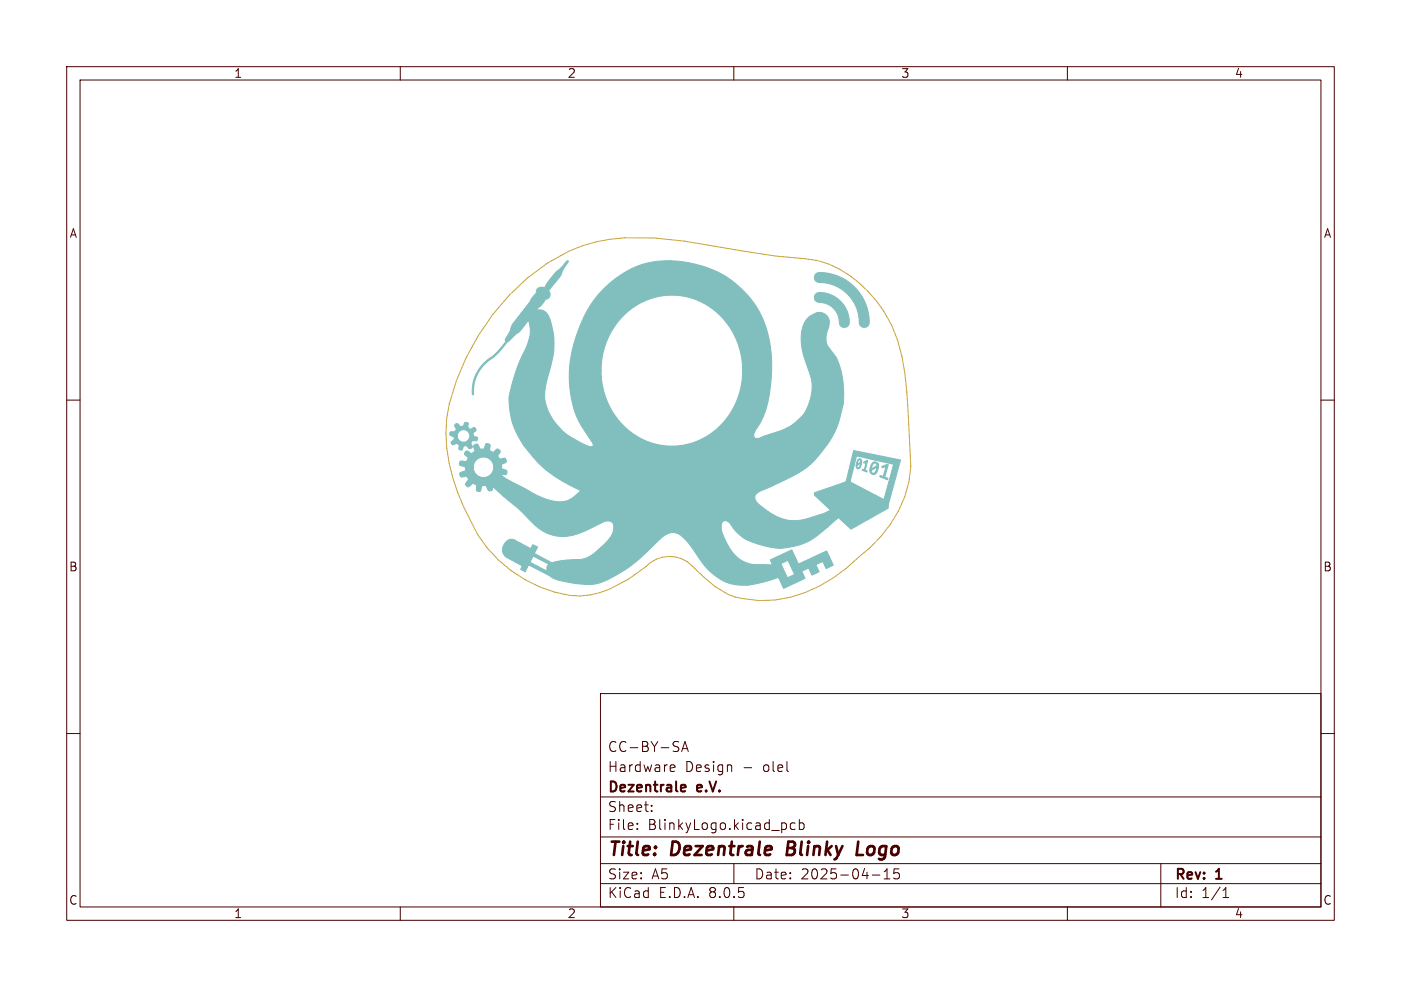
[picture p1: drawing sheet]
<svg xmlns="http://www.w3.org/2000/svg" width="210mm" height="148mm" viewBox="0 0 210 148" stroke-linecap="round" stroke-linejoin="round" font-family="sans-serif">
<defs><g id="words">
<g font-size="2.8" fill="#480000">
<text x="91" y="128.9">Title:</text>
<text x="100.7" y="128.9">Dezentrale</text>
<text x="118.8" y="128.9">Blinky</text>
<text x="130.1" y="128.9">Logo</text>
</g>
<g font-size="2.1" fill="#480000">
<text x="91" y="113">CC-BY-SA</text>
<text x="91" y="119.2">Dezentrale</text>
<text x="91" y="116">Hardware</text>
<text x="102.7" y="116">Design</text>
<text x="104.6" y="119.2">e.V.</text>
<text x="111.4" y="116">-</text>
<text x="114.5" y="116">olel</text>
<text x="91" y="124.7">File:</text>
<text x="91" y="122">Sheet:</text>
<text x="97.1" y="124.7">BlinkyLogo.kicad_pcb</text>
<text x="91" y="134.9">KiCad</text>
<text x="91" y="132.1">Size:</text>
<text x="97.7" y="132.1">A5</text>
<text x="98.7" y="134.9">E.D.A.</text>
<text x="106.3" y="134.9">8.0.5</text>
<text x="113" y="132.1">Date:</text>
<text x="120" y="132.1">2025-04-15</text>
<text x="176" y="132.3">Rev:</text>
<text x="176" y="134.9">Id:</text>
<text x="180.1" y="134.9">1/1</text>
<text x="182.4" y="132.3">1</text>
</g>
<g font-size="1.8" fill="#480000">
<text x="35" y="11.9">1</text>
<text x="85" y="11.9">2</text>
<text x="135" y="11.9">3</text>
<text x="185" y="11.9">4</text>
<text x="10.3" y="35.9">A</text>
<text x="198.4" y="35.9">A</text>
<text x="10.3" y="85.9">B</text>
<text x="198.3" y="85.9">B</text>
<text x="10.3" y="135.9">C</text>
<text x="35" y="137.9">1</text>
<text x="85" y="137.9">2</text>
<text x="135" y="137.9">3</text>
<text x="185" y="137.9">4</text>
<text x="198.3" y="135.9">C</text>
</g>
</g></defs>
<g fill="none" stroke="#480000" stroke-width=".15">
<path d="M10 10h190v128h-190zM12 12h186v124h-186zM60 10v2M110 10v2M160 10v2M10 60h2M198 60h2M10 110h2M90 104h108v32h-108zM90 119.5h108M100.7 114.7l.4 .1 .1 .2-.7 .2M101.1 115.6l-.4 .1"/>
<path d="M101.5 111.2l.2 .1M101.7 112.1v.4M102.2 112.7l.5-1.5 .5 1.5M102.3 112.3h.7M198 110h2M60 136v2M90 132.5h108M90 129.5h108M90 125.5h108M95.5 124.2v.2M95.5 123.5v.1M97.7 121.5v.2"/>
<path d="M97.7 120.8v.1M110 136v2M110 129.5v3M119.2 123.5l-.5-.1-.2 .3v.4l.1 .2h.6M119.8 123.5l.4-.1 .3 .3v.4l-.1 .2h-.6M119.8 122.9v1.5M130.7 131.2h1.2M132.5 131.8h.9M132.5 130.7l.5-.4v1.5M134 130.3v.7l.2-.1h.5l.1 .2v.4l-.3 .3h-.3l-.2-.2M160 136v2M174 129.5v6.5"/>
<path d="M183.3 134.6h.9M183.3 133.5l.4-.4v1.5"/>
</g>
<path d="M118.2 126.2l-.3 2h.8M128.7 126.2l-.3 2h1" fill="none" stroke="#480000" stroke-width=".4"/>
<path d="M102.1 118.6h.6M102.1 117.8l.5-.1 .1 .1 .1 .2-.7 .2" fill="none" stroke="#480000" stroke-width=".3"/>
<g fill="#81bebe" stroke="#81bebe" stroke-width=".16">
<path d="M129.5 69.3l.6-.2-.4 1.4 .3 .1-.1 .2-.7-.3 .1-.1 .3 .1 .3-1.2-.4 .2z"/>
<path d="M80.6 43.3a1.11 1.11 0 0 1 1.1-.2l.1-.2a9.4 9.4 0 0 1 2.1-2.6l1-1.1a.14 .14 0 0 1 .2-.1 .14 .14 0 0 1 0 .2l-.7 1.1-.4 1-1.8 2.1a.82 .82 0 0 1 .2 .9 .82 .82 0 0 1-.7 .6l-.6 .8-.5 .4-.2 .3h.4a1.58 1.58 0 0 1 1.6 1.4 12.2 12.2 0 0 1-.2 8.2 7.1 7.1 0 0 0 .1 5.8 9.2 9.2 0 0 0 3.9 4l1.4 .8 .9 .3a.34 .34 0 0 0 .4-.2 .34 .34 0 0 0-.1-.4l-.9-1.3a14.6 14.6 0 0 1-2.5-9.5h4.7v.6a10.8 10.8 0 0 0 12.2 10.6 11.3 11.3 0 0 0 8.5-14.6 10.5 10.5 0 0 0-14.7-6.8 11.4 11.4 0 0 0-6 10.2l-4.7-.1a21.1 21.1 0 0 1 4.3-11.3 13.3 13.3 0 0 1 9.6-5.1h1.1a15.4 15.4 0 0 1 11.8 5.3 16.1 16.1 0 0 1 3.4 11.9 15 15 0 0 1-2.1 7.9 1.27 1.27 0 0 0-.4 1.5l.3 .1 .4-.1 3.8-1.3 1.2-.7 1.5-1.3a7.2 7.2 0 0 0 .7-7.4 8.9 8.9 0 0 1-.6-6.2 2.66 2.66 0 0 1 2.9-1.9l.5 .3a2.03 2.03 0 0 1 .2 2.5 2.75 2.75 0 0 0 .1 2.3 6.7 6.7 0 0 1 1.7 2.9 14.8 14.8 0 0 1 .6 5.6l-.7 2.8-.6 1.5a14.6 14.6 0 0 1-7.1 7l-4 1.8a1.07 1.07 0 0 0-.9 .9 1.07 1.07 0 0 0 .6 1.1 8.2 8.2 0 0 0 5.7 2.5l1.7-.3 2.3-.8 1.1-.5-2.4-2.3v-.3l4.7-1.6h.6l5.1 2.6 1.5-5.3-5.6-1.2-1 3.9h-.6l1.2-4.7 7 1.4-1.9 6.7v.5l-5.5 3.1-1.9-1.7-3 2.6a9.6 9.6 0 0 1-9.9 1.1 7.4 7.4 0 0 1-3.6-3 .69 .69 0 0 0-.8-.1 .69 .69 0 0 0-.3 .8 6.9 6.9 0 0 0 3.8 5.4 6.5 6.5 0 0 0 3 .3h.9l-.1-.2h1.3l1 2.2 1.1-.6-1-2.1-1.1 .5h-1.3l-.2-.5 3.2-1.5 1 2.1 4.2-2 1 2.2-1.1 .5-.5-1.1-1 .5 .5 1-1.1 .5-.5-1-1 .5 .5 1-3.2 1.5-.8-1.6a16.9 16.9 0 0 1-5.5 1.2 7.7 7.7 0 0 1-6.3-3.9 11.4 11.4 0 0 0-3.1-3.8 2.2 2.2 0 0 0-2.7 .6 30.5 30.5 0 0 1-5.8 5l-1.2 .7a7.5 7.5 0 0 1-6.1 1.1 7.4 7.4 0 0 1-3.5-1l-3.3-1.8-.5 1-.7-.3 .3-.5-1-.6h2.1l2.6 1.4v-.7l.3-.4-2.4-1.2-.5 .9h-2.1l-1.4-.8a1.5 1.5 0 0 1-.4-1.7 1.5 1.5 0 0 1 1.5-.9l2.6 1.4 .3-.6 .7 .3-.5 1 2.7 1.4 1.6-.3 2-.2a3.9 3.9 0 0 0 2.9-1.1l1.6-1.5a2.55 2.55 0 0 0 1-2.8 1.12 1.12 0 0 0-1.5-.2l-2.5 1.2a6.5 6.5 0 0 1-6.5 .1l-1.1-.7a46.4 46.4 0 0 0-5.1-4.7l-1.5-1.4 .1 .6-.1 .1-.4 .1-.2-.3a.52 .52 0 0 0-.8-.4l-.3 .7-.1 .1-.5-.2v-.5a.53 .53 0 0 0-.4-.5l-.7 .5h-.2l-.2-.2-.1-.2 .3-.5a.29 .29 0 0 0 .1-.2 .29 .29 0 0 0-.1-.3l-.1-.2-.9 .1-.2-.2 .1-.4 .7-.3 .1-.5h1.1a1.54 1.54 0 0 0 2.3 1.3 1.54 1.54 0 0 0 .1-2.6 1.54 1.54 0 0 0-2.4 1.1v.2h-1.1l-.9-.3v-.4l.1-.3 .8 .1 .2-.1 .2-.4-.6-.5 .1-.4 .3-.2 .7 .4 .5-.3-.2-.9 .4-.2 .3 .2a.58 .58 0 0 0 .9 .5l.2-.7h.5l.2 .2-.1 .7 .5 .3 .7-.5 .4 .4-.2 .4a.36 .36 0 0 0-.2 .3 .36 .36 0 0 0 .2 .3l.2 .1 .7-.1 .2 .5-.1 .2-.6 .3v.6l.7 .3v.4l-.2 .2-.7-.1 .8 .6 2.4 1.3a15.7 15.7 0 0 0 5.2 2.2 4.1 4.1 0 0 0 3.7-1.6 18.5 18.5 0 0 1-7.3-5.2 15.4 15.4 0 0 1-2.5-3.7 11.7 11.7 0 0 1-1-5.1 32.8 32.8 0 0 1 2.8-8.1 5.2 5.2 0 0 0 .2-3.5l-1.4 1.7-1.9 1.6a12 12 0 0 1-3.2 3.1 5.7 5.7 0 0 0-1.8 4.8h-.2v-.3a6.3 6.3 0 0 1 3.3-5.7l1.7-2v-.3l.7-1.4 .3-.8 2.7-3.5 .3-.5 .6-.7v-.4z"/>
<path d="M122.3 44.1v-.1a1.66 1.66 0 0 1 1.6 0 4.2 4.2 0 0 1 3.3 4.8 .75 .75 0 0 1-.9 .3 .75 .75 0 0 1-.5-.8 3.1 3.1 0 0 0-3.3-3 .75 .75 0 0 1-.2-1.2z"/>
<path d="M132.2 70l.8-.4 .2 .1-.6 1.8 .5 .2-.1 .2-1.1-.4v-.2l.5 .2 .4-1.6-.5 .2z"/>
<path d="M68.3 63.6l.3-.1 .4 .4h.2h.3l.2-.5 .3-.1 .2 .2-.1 .6 .3 .2 .1 .1 .6-.3 .1 .1 .2 .3-.5 .4 .1 .5 .6 .2v.2l-.1 .3h-.7l-.1 .2a.58 .58 0 0 0 .1 .7l-.1 .2-.4 .1-.4-.4h-.3l-.1 .1-.2 .5h-.2l-.3-.2v-.5l-.2-.3h-.2l-.4 .2h-.2l-.2-.4 .5-.4-.1-.4-.2-.1h.7l.3 .6 .6 .3 .7-.2 .3-.5v-.4l-.2-.4-.3-.3-.3-.1-.4 .1-.4 .2-.2 .3-.1 .4h-.7l-.3-.2v-.4l.7-.1a.47 .47 0 0 0 0-.8z"/>
<path d="M130.8 69.4l.2-.1h.4l.2 .2 .1 .2-.2 1-.2 .3-.3 .2-.4-.2-.2-.5h.2l.1 .4 .3 .1 .3-.3 .2-.7-.9 .5h-.2v-.2h.2l.9-.5-.2-.3h-.3l-.2 .2-.2 .6h-.2z"/>
<path d="M122.3 41.1l.5-.2a7.4 7.4 0 0 1 7.4 7.8 .75 .75 0 0 1-.8 .4 .75 .75 0 0 1-.6-.8 6.1 6.1 0 0 0-6.3-6 .77 .77 0 0 1-.2-1.2z"/>
<path d="M128.6 68.9l.4-.1 .2 .4-.2 .8-.3 .3-.3-.1-.1-.4h.2v.3h.2l.3-.7-.5 .4h-.2l.1-.1 .6-.5v-.2h-.3l-.2 .7h-.1z"/>
</g>
<path d="M76.4 44.2a27.1 27.1 0 0 1 13-7.9 34 34 0 0 1 13.2-.1l13.6 2.2 4.5 .4a14.7 14.7 0 0 1 9.5 5 20 20 0 0 1 5.4 12.1 202.8 202.8 0 0 1 .9 14.1 18 18 0 0 1-6.1 12.1l-1.8 1.5a21.6 21.6 0 0 1-12.4 6.4 15.8 15.8 0 0 1-7-.8l-2-1.2-3.4-3.1a4.8 4.8 0 0 0-7 .1 18.2 18.2 0 0 1-8.3 4.2 13.1 13.1 0 0 1-7.6-1.2 19.5 19.5 0 0 1-10.4-10 27.4 27.4 0 0 1-3.5-15.3 35.8 35.8 0 0 1 9.4-18.5z" fill="none" stroke="#c8a339" stroke-width=".15"/>
<use href="#words"/>
</svg>
